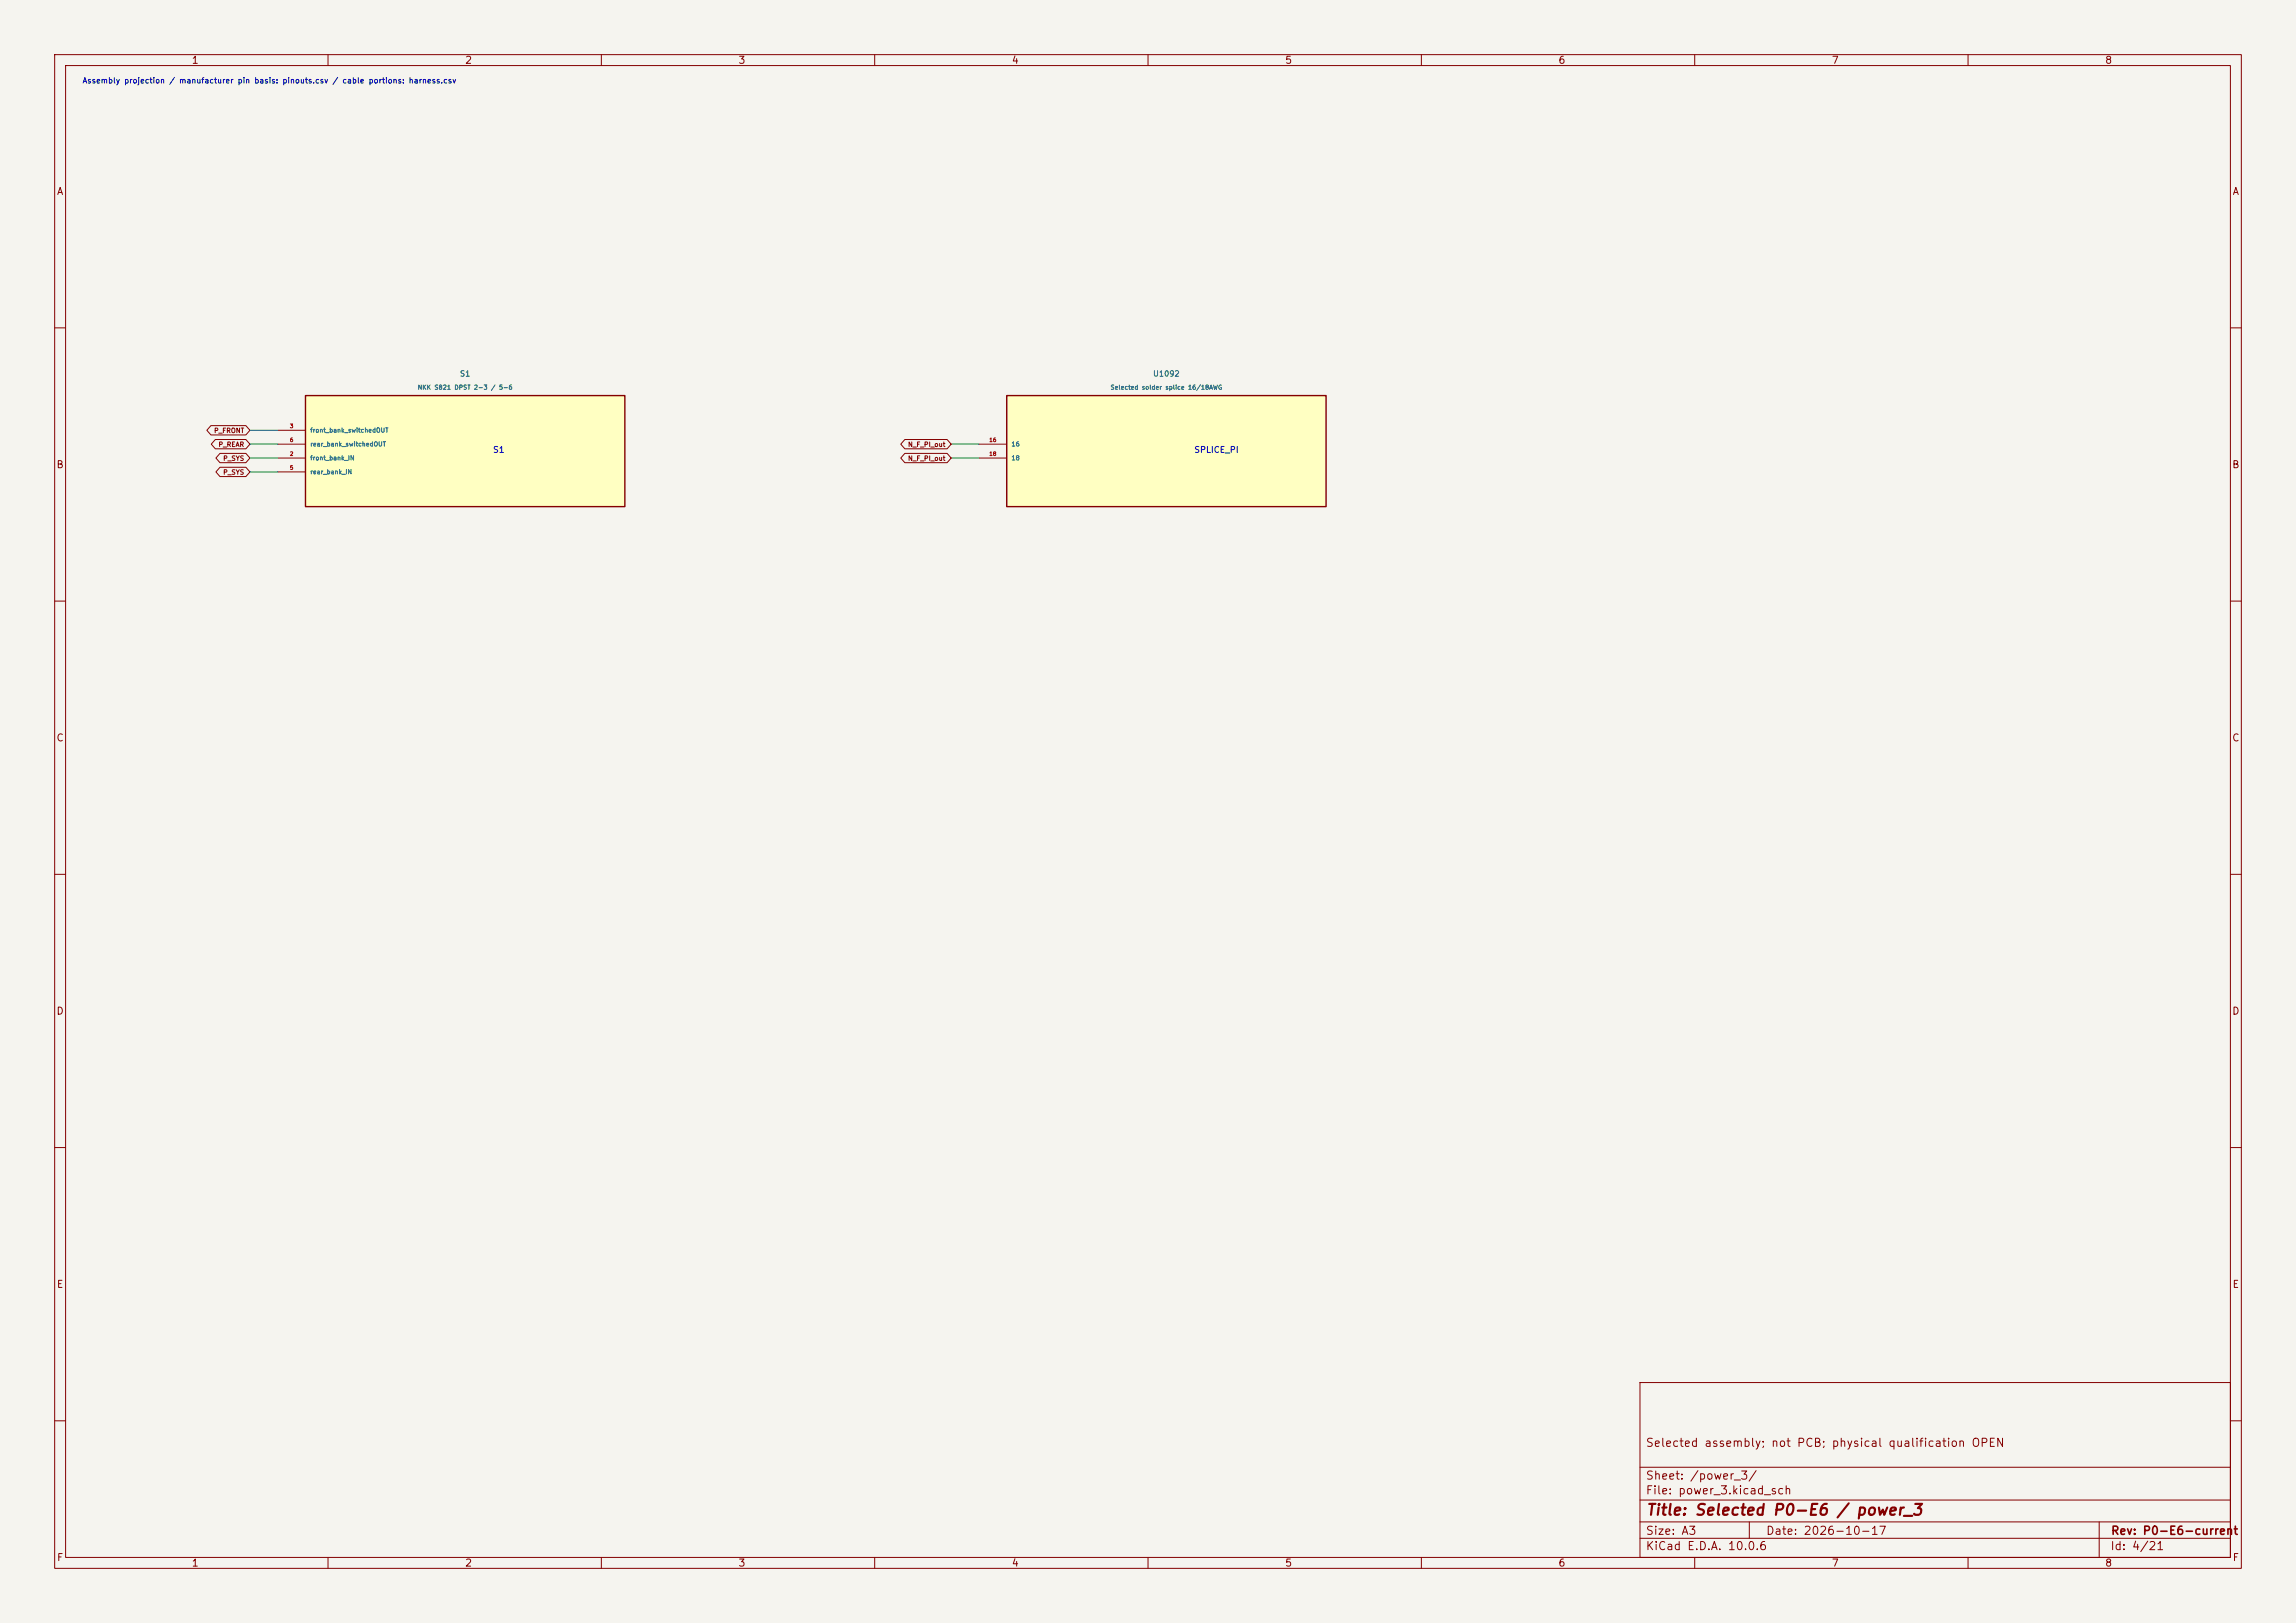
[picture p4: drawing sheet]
<svg xmlns="http://www.w3.org/2000/svg" width="420mm" height="297mm" viewBox="0 0 420 297" stroke-linecap="round" stroke-linejoin="round" font-family="sans-serif">
<defs><g id="words">
<text font-size="2" fill="#840000" x="301" y="277.8">Title: Selected P0-E6 / power_3</text>
<g font-size="1.5" fill="#840000">
<text x="300.9" y="265.1">Selected assembly; not PCB; physical qualification OPEN</text>
<text x="300.9" y="273.8">File: power_3.kicad_sch</text>
<text x="300.9" y="271.1">Sheet: /power_3/</text>
<text x="300.9" y="281.2">Size: A3</text>
<text x="322.9" y="281.2">Date: 2026-10-17</text>
<text x="386" y="281.2">Rev: P0-E6-current</text>
<text x="300.9" y="284">KiCad E.D.A. 10.0.6</text>
<text x="385.9" y="284">Id: 4/21</text>
</g>
<g font-size="1.3" fill="#840000">
<text x="35" y="12">1</text>
<text x="85" y="12">2</text>
<text x="135" y="12">3</text>
<text x="185" y="12">4</text>
<text x="235" y="12">5</text>
<text x="285" y="12">6</text>
<text x="335" y="12">7</text>
<text x="385" y="12">8</text>
<text x="10.3" y="36">A</text>
<text x="408.3" y="36">A</text>
<text x="10.2" y="86">B</text>
<text x="408.2" y="86">B</text>
<text x="10.2" y="136">C</text>
<text x="408.2" y="136">C</text>
<text x="10.2" y="186">D</text>
<text x="408.2" y="186">D</text>
<text x="10.3" y="236">E</text>
<text x="408.3" y="236">E</text>
<text x="10.3" y="286">F</text>
<text x="35" y="287">1</text>
<text x="85" y="287">2</text>
<text x="135" y="287">3</text>
<text x="185" y="287">4</text>
<text x="235" y="287">5</text>
<text x="285" y="287">6</text>
<text x="335" y="287">7</text>
<text x="385" y="287">8</text>
<text x="408.3" y="286">F</text>
</g>
<g font-size="1.1" fill="#0000c2">
<text x="90.1" y="83.1">S1</text>
<text x="218.4" y="83.1">SPLICE_PI</text>
</g>
<text font-size="1" fill="#0000c2" x="15" y="15.5">Assembly projection / manufacturer pin basis: pinouts.csv / cable portions: harness.csv</text>
<g font-size="1" fill="#006464">
<text x="84" y="69.1">S1</text>
<text x="210.8" y="69.1">U1092</text>
</g>
<g font-size=".9" fill="#840000">
<text x="39.1" y="79.4">P_FRONT</text>
<text x="39.9" y="82">P_REAR</text>
<text x="166" y="82">N_F_PI_out</text>
<text x="40.7" y="84.5">P_SYS</text>
<text x="40.7" y="87.1">P_SYS</text>
<text x="166" y="84.5">N_F_PI_out</text>
</g>
<g font-size=".8" fill="#006464">
<text x="76.3" y="71.5">NKK S821 DPST 2-3 / 5-6</text>
<text x="203.1" y="71.5">Selected solder splice 16/18AWG</text>
<text x="56.7" y="79.3">front_bank_switchedOUT</text>
<text x="56.7" y="81.9">rear_bank_switchedOUT</text>
<text x="184.9" y="81.9">16</text>
<text x="56.7" y="84.4">front_bank_IN</text>
<text x="56.7" y="87">rear_bank_IN</text>
<text x="184.9" y="84.4">18</text>
</g>
<g font-size=".7" fill="#a90000">
<text x="52.9" y="83.6">2</text>
<text x="52.9" y="78.5">3</text>
<text x="52.9" y="81">6</text>
<text x="180.9" y="81">16</text>
<text x="180.9" y="83.6">18</text>
<text x="52.9" y="86.1">5</text>
</g>
</g></defs>
<path d="M0 0h420v297h-420z" fill="#f5f4ef" stroke="#f5f4ef" stroke-width=".18"/>
<g fill="none" stroke="#840000" stroke-width=".18">
<path d="M10 10h400v277h-400zM12 12h396v273h-396zM60 10v2M110 10v2M160 10v2M210 10v2M260 10v2M310 10v2M360 10v2M10 60h2M408 60h2M10 110h2"/>
<path d="M408 110h2M10 160h2M408 160h2M10 210h2M408 210h2M300 253h108v32h-108zM10 260h2M300 278.5h108M300 274.5h108M300 268.5h108M320 278.5v3M384 278.5v6.5"/>
<path d="M408 260h2M60 285v2M110 285v2M160 285v2M210 285v2M260 285v2M300 281.5h108M310 285v2M360 285v2"/>
</g>
<path d="M55.9 72.4h58.4v20.3h-58.4z" fill="#ffffc2"/>
<path d="M55.9 72.4h58.4v20.3h-58.4z" fill="none" stroke="#840000" stroke-width=".25"/>
<path d="M50.8 78.7h5.1M50.8 83.8h5.1M50.8 86.4h5.1M50.8 81.3h5.1" fill="none" stroke="#840000" stroke-width=".18"/>
<path d="M184.1 72.4h58.5v20.3h-58.5z" fill="#ffffc2"/>
<path d="M184.1 72.4h58.5v20.3h-58.5z" fill="none" stroke="#840000" stroke-width=".25"/>
<path d="M38.6 77.9h6.4l.7 .8-.7 .9h-6.4l-.8-.9zM39.4 80.4h5.6l.7 .9-.7 .8h-5.6l-.8-.8zM40.2 83h4.8l.7 .8-.7 .9h-4.8l-.7-.9zM40.2 85.5h4.8l.7 .9-.7 .8h-4.8l-.7-.8zM165.5 83h7.7l.8 .8-.8 .9h-7.7l-.7-.9zM165.5 80.4h7.7l.8 .9-.8 .8h-7.7l-.7-.8zM179.1 81.3h5M179.1 83.8h5" fill="none" stroke="#840000" stroke-width=".18"/>
<path d="M45.7 78.7h5.1M45.7 81.3h5.1M45.7 83.8h5.1M45.7 86.4h5.1M174 81.3h5.1M174 83.8h5.1" fill="none" stroke="#009600" stroke-width=".18"/>
<use href="#words"/>
</svg>
